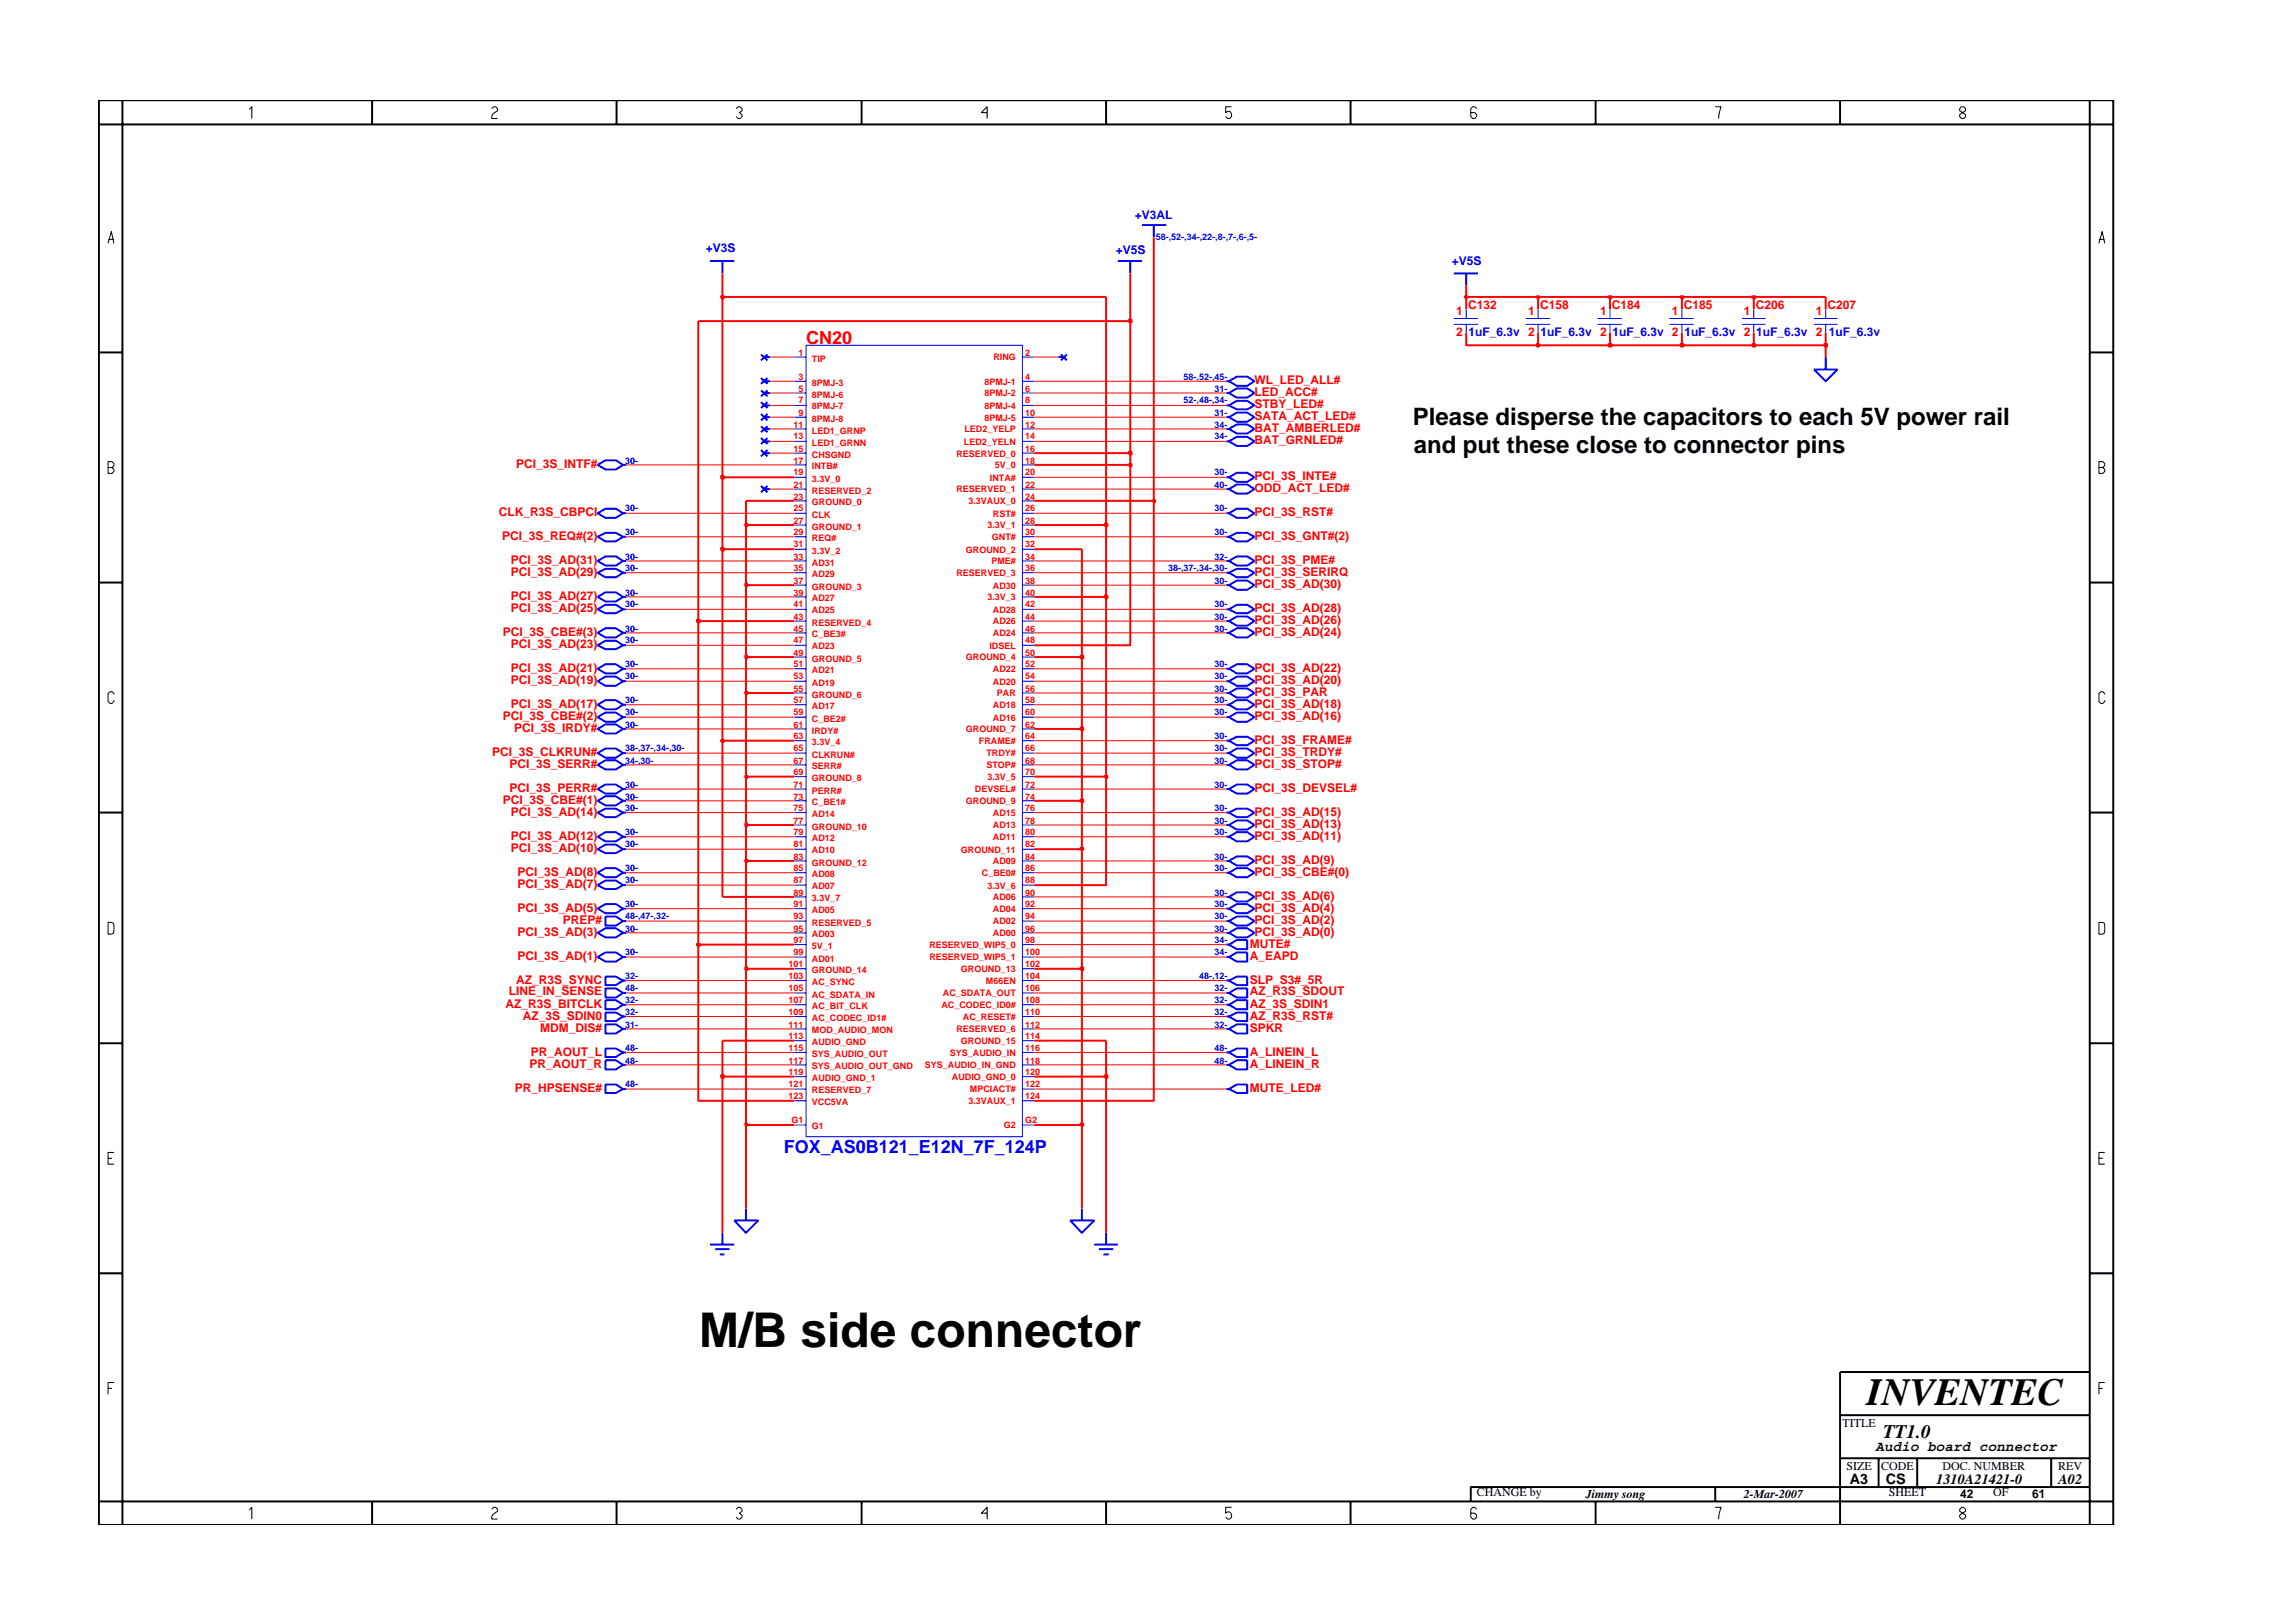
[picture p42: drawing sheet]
<svg xmlns="http://www.w3.org/2000/svg" width="297mm" height="210mm" viewBox="0 0 297 210" stroke-linecap="round" stroke-linejoin="round" font-family="sans-serif">
<defs><g id="words">
<text font-size="6.2" x="90.6" y="174.4">M/B side connector</text>
<text font-size="5" x="241.8" y="182">INVENTEC</text>
<g font-size="3.1">
<text x="183" y="55">Please disperse the capacitors to each 5V power rail</text>
<text x="183.1" y="58.7">and put these close to connector pins</text>
</g>
<text font-size="2.5" x="244" y="186.3">TT1.0</text>
<text font-size="2.3" fill="#f00" x="104.4" y="44.6">CN20</text>
<text font-size="2.3" fill="#00f" x="101.5" y="149.4">FOX_AS0B121_E12N_7F_124P</text>
<g font-size="1.9">
<text x="243" y="187.9">Audio board connector</text>
<text x="239.6" y="192.2">A3</text>
<text x="244.3" y="192.3">CS</text>
<text x="250.8" y="192.2">1310A21421-0</text>
<text x="266.6" y="192.2">A02</text>
</g>
<g font-size="1.6" fill="#00f">
<text x="147" y="28.4">+V3AL</text>
<text x="91.4" y="32.7">+V3S</text>
<text x="144.6" y="32.9">+V5S</text>
<text x="188.1" y="34.4">+V5S</text>
<text x="190.3" y="43.5">1uF_6.3v 2</text>
<text x="199.6" y="43.5">1uF_6.3v 2</text>
<text x="208.9" y="43.5">1uF_6.3v 2</text>
<text x="218.2" y="43.5">1uF_6.3v 2</text>
<text x="227.5" y="43.5">1uF_6.3v 2</text>
<text x="236.9" y="43.5">1uF_6.3v</text>
</g>
<g font-size="1.6" fill="#f00">
<text x="188.6" y="40.8">1</text>
<text x="190.2" y="40.1">C132</text>
<text x="198" y="40.8">1</text>
<text x="199.5" y="40.1">C158</text>
<text x="207.3" y="40.8">1</text>
<text x="208.8" y="40.1">C184</text>
<text x="216.6" y="40.8">1</text>
<text x="218.1" y="40.1">C185</text>
<text x="225.9" y="40.8">1</text>
<text x="227.4" y="40.1">C206</text>
<text x="235.2" y="40.8">1</text>
<text x="236.8" y="40.1">C207</text>
<text x="188.6" y="43.5">2</text>
<text x="162.5" y="49.8">WL_LED_ALL#</text>
<text x="162.5" y="51.3">LED_ACC#</text>
<text x="162.5" y="52.8">STBY_LED#</text>
<text x="162.5" y="57.5">BAT_GRNLED#</text>
<text x="162.5" y="56">BAT_AMBERLED#</text>
<text x="162.5" y="54.5">SATA_ACT_LED#</text>
<text x="66.9" y="60.6">PCI_3S_INTF#</text>
<text x="162.5" y="62.2">PCI_3S_INTE#</text>
<text x="162.5" y="63.8">ODD_ACT_LED#</text>
<text x="64.6" y="66.8">CLK_R3S_CBPCI</text>
<text x="65.1" y="70">PCI_3S_REQ#(2)</text>
<text x="162.5" y="66.8">PCI_3S_RST#</text>
<text x="162.5" y="70">PCI_3S_GNT#(2)</text>
<text x="66.2" y="73.1">PCI_3S_AD(31)</text>
<text x="66.2" y="74.6">PCI_3S_AD(29)</text>
<text x="66.2" y="77.7">PCI_3S_AD(27)</text>
<text x="162.5" y="73.1">PCI_3S_PME#</text>
<text x="162.5" y="74.6">PCI_3S_SERIRQ</text>
<text x="162.5" y="76.2">PCI_3S_AD(30)</text>
<text x="65.2" y="82.4">PCI_3S_CBE#(3)</text>
<text x="66.2" y="79.3">PCI_3S_AD(25)</text>
<text x="66.2" y="83.9">PCI_3S_AD(23)</text>
<text x="162.5" y="82.4">PCI_3S_AD(24)</text>
<text x="162.5" y="80.9">PCI_3S_AD(26)</text>
<text x="162.5" y="79.3">PCI_3S_AD(28)</text>
<text x="66.2" y="87.1">PCI_3S_AD(21)</text>
<text x="66.2" y="88.6">PCI_3S_AD(19)</text>
<text x="162.5" y="88.6">PCI_3S_AD(20)</text>
<text x="162.5" y="87.1">PCI_3S_AD(22)</text>
<text x="65.2" y="93.2">PCI_3S_CBE#(2)</text>
<text x="66.2" y="91.7">PCI_3S_AD(17)</text>
<text x="66.6" y="94.8">PCI_3S_IRDY#</text>
<text x="162.5" y="90.2">PCI_3S_PAR</text>
<text x="162.5" y="93.2">PCI_3S_AD(16)</text>
<text x="162.5" y="91.7">PCI_3S_AD(18)</text>
<text x="63.8" y="97.9">PCI_3S_CLKRUN#</text>
<text x="66" y="99.5">PCI_3S_SERR#</text>
<text x="162.5" y="99.5">PCI_3S_STOP#</text>
<text x="162.5" y="97.9">PCI_3S_TRDY#</text>
<text x="162.5" y="96.4">PCI_3S_FRAME#</text>
<text x="65.2" y="104.2">PCI_3S_CBE#(1)</text>
<text x="66" y="102.6">PCI_3S_PERR#</text>
<text x="66.2" y="105.7">PCI_3S_AD(14)</text>
<text x="162.5" y="102.6">PCI_3S_DEVSEL#</text>
<text x="162.5" y="107.3">PCI_3S_AD(13)</text>
<text x="162.5" y="105.7">PCI_3S_AD(15)</text>
<text x="66.2" y="108.8">PCI_3S_AD(12)</text>
<text x="66.2" y="110.3">PCI_3S_AD(10)</text>
<text x="67.1" y="113.5">PCI_3S_AD(8)</text>
<text x="162.5" y="113.5">PCI_3S_CBE#(0)</text>
<text x="162.5" y="111.9">PCI_3S_AD(9)</text>
<text x="162.5" y="108.8">PCI_3S_AD(11)</text>
<text x="67.1" y="115">PCI_3S_AD(7)</text>
<text x="67.1" y="118.1">PCI_3S_AD(5)</text>
<text x="72.9" y="119.7">PREP#</text>
<text x="162.5" y="119.7">PCI_3S_AD(2)</text>
<text x="162.5" y="118.1">PCI_3S_AD(4)</text>
<text x="162.5" y="116.6">PCI_3S_AD(6)</text>
<text x="67.1" y="121.3">PCI_3S_AD(3)</text>
<text x="67.1" y="124.3">PCI_3S_AD(1)</text>
<text x="161.9" y="122.8">MUTE#</text>
<text x="161.9" y="124.3">A_EAPD</text>
<text x="162.5" y="121.3">PCI_3S_AD(0)</text>
<text x="65.5" y="130.6">AZ_R3S_BITCLK</text>
<text x="65.9" y="129">LINE_IN_SENSE</text>
<text x="66.9" y="127.4">AZ_R3S_SYNC</text>
<text x="161.9" y="127.4">SLP_S3#_5R</text>
<text x="161.9" y="130.6">AZ_3S_SDIN1</text>
<text x="161.9" y="129">AZ_R3S_SDOUT</text>
<text x="67.7" y="132.1">AZ_3S_SDIN0</text>
<text x="68.8" y="136.8">PR_AOUT_L</text>
<text x="70" y="133.7">MDM_DIS#</text>
<text x="161.9" y="136.8">A_LINEIN_L</text>
<text x="161.9" y="133.7">SPKR</text>
<text x="161.9" y="132.1">AZ_R3S_RST#</text>
<text x="66.7" y="141.4">PR_HPSENSE#</text>
<text x="68.6" y="138.4">PR_AOUT_R</text>
<text x="161.9" y="138.4">A_LINEIN_R</text>
<text x="161.9" y="141.4">MUTE_LED#</text>
</g>
<g font-size="1.6">
<text x="238.7" y="184.8">TITLE</text>
<text x="239.2" y="190.4">SIZE</text>
<text x="243.7" y="190.4">CODE</text>
<text x="251.6" y="190.4">DOC. NUMBER</text>
<text x="266.6" y="190.4">REV</text>
<text x="191.3" y="193.9">CHANGE by</text>
<text x="205.4" y="194.1">Jimmy song</text>
<text x="225.9" y="194.1">2-Mar-2007</text>
<text x="244.7" y="193.9">SHEET</text>
<text x="253.9" y="194.1">42</text>
<text x="258.2" y="193.9">OF</text>
<text x="263.3" y="194.1">61</text>
</g>
<g font-size="1.2" fill="#00f">
<text x="149.7" y="31">58-,52-,34-,22-,8-,7-,6-,5-</text>
<text x="153.3" y="49.2">58-,52-,45-</text>
<text x="153.3" y="52.3">52-,48-,34-</text>
<text x="157.3" y="53.9">31-</text>
<text x="157.3" y="50.7">31-</text>
<text x="157.3" y="56.9">34-</text>
<text x="157.3" y="55.4">34-</text>
<text x="81" y="60.1">30-</text>
<text x="157.3" y="63.2">40-</text>
<text x="157.3" y="61.6">30-</text>
<text x="81" y="69.4">30-</text>
<text x="81" y="66.2">30-</text>
<text x="157.3" y="69.4">30-</text>
<text x="157.3" y="66.2">30-</text>
<text x="81" y="77.2">30-</text>
<text x="81" y="74">30-</text>
<text x="81" y="72.5">30-</text>
<text x="151.3" y="74">38-,37-,34-,30-</text>
<text x="157.3" y="72.5">32-</text>
<text x="157.3" y="75.6">30-</text>
<text x="81" y="81.8">30-</text>
<text x="81" y="78.7">30-</text>
<text x="81" y="83.3">30-</text>
<text x="157.3" y="78.7">30-</text>
<text x="157.3" y="81.8">30-</text>
<text x="157.3" y="80.3">30-</text>
<text x="81" y="88">30-</text>
<text x="81" y="86.5">30-</text>
<text x="157.3" y="88">30-</text>
<text x="157.3" y="89.6">30-</text>
<text x="157.3" y="86.5">30-</text>
<text x="81" y="91.1">30-</text>
<text x="81" y="92.7">30-</text>
<text x="81" y="94.3">30-</text>
<text x="157.3" y="95.8">30-</text>
<text x="157.3" y="92.7">30-</text>
<text x="157.3" y="91.1">30-</text>
<text x="81" y="97.3">38-,37-,34-,30-</text>
<text x="81" y="98.9">34-,30-</text>
<text x="157.3" y="97.3">30-</text>
<text x="157.3" y="98.9">30-</text>
<text x="81" y="103.6">30-</text>
<text x="81" y="105.1">30-</text>
<text x="81" y="102.1">30-</text>
<text x="157.3" y="106.7">30-</text>
<text x="157.3" y="102.1">30-</text>
<text x="157.3" y="105.1">30-</text>
<text x="81" y="108.2">30-</text>
<text x="81" y="112.9">30-</text>
<text x="81" y="109.8">30-</text>
<text x="157.3" y="112.9">30-</text>
<text x="157.3" y="111.4">30-</text>
<text x="157.3" y="108.2">30-</text>
<text x="81" y="117.5">30-</text>
<text x="81" y="114.4">30-</text>
<text x="81" y="119.1">48-,47-,32-</text>
<text x="157.3" y="119.1">30-</text>
<text x="157.3" y="116">30-</text>
<text x="157.3" y="117.5">30-</text>
<text x="81" y="123.7">30-</text>
<text x="81" y="120.7">30-</text>
<text x="157.3" y="123.7">34-</text>
<text x="157.3" y="120.7">30-</text>
<text x="157.3" y="122.2">34-</text>
<text x="81" y="130">32-</text>
<text x="81" y="126.9">32-</text>
<text x="81" y="131.5">32-</text>
<text x="81" y="128.4">48-</text>
<text x="155.3" y="126.9">48-,12-</text>
<text x="157.3" y="131.5">32-</text>
<text x="157.3" y="128.4">32-</text>
<text x="157.3" y="130">32-</text>
<text x="81" y="133.1">31-</text>
<text x="81" y="136.2">48-</text>
<text x="81" y="137.8">48-</text>
<text x="157.3" y="133.1">32-</text>
<text x="157.3" y="137.8">48-</text>
<text x="157.3" y="136.2">48-</text>
<text x="81" y="140.8">48-</text>
</g>
<g font-size="1.2" fill="#f00">
<text x="103.4" y="46.1">1</text>
<text x="105.2" y="46.8">TIP</text>
<text x="128.7" y="46.7">RING</text>
<text x="132.8" y="46.1">2</text>
<text x="103.4" y="49.2">3</text>
<text x="103.4" y="50.7">5</text>
<text x="103.4" y="52.3">7</text>
<text x="103.4" y="53.9">9</text>
<text x="105.2" y="50">8PMJ-3</text>
<text x="105.2" y="51.5">8PMJ-6</text>
<text x="105.2" y="53">8PMJ-7</text>
<text x="127.5" y="51.4">8PMJ-2</text>
<text x="127.5" y="53">8PMJ-4</text>
<text x="127.5" y="49.8">8PMJ-1</text>
<text x="132.8" y="52.3">8</text>
<text x="132.8" y="53.9">10</text>
<text x="132.8" y="49.2">4</text>
<text x="132.8" y="50.7">6</text>
<text x="102.8" y="56.9">13</text>
<text x="102.8" y="55.4">11</text>
<text x="102.8" y="58.5">15</text>
<text x="105.2" y="57.8">LED1_GRNN</text>
<text x="105.2" y="56.2">LED1_GRNP</text>
<text x="105.2" y="59.3">CHSGND</text>
<text x="105.2" y="54.6">8PMJ-8</text>
<text x="123.9" y="59.1">RESERVED_0</text>
<text x="124.9" y="57.6">LED2_YELN</text>
<text x="124.9" y="56">LED2_YELP</text>
<text x="127.5" y="54.5">8PMJ-5</text>
<text x="132.8" y="58.5">16</text>
<text x="132.8" y="56.9">14</text>
<text x="132.8" y="55.4">12</text>
<text x="102.8" y="63.2">21</text>
<text x="102.8" y="60.1">17</text>
<text x="102.8" y="61.6">19</text>
<text x="102.8" y="64.7">23</text>
<text x="105.2" y="64">RESERVED_2</text>
<text x="105.2" y="60.8">INTB#</text>
<text x="105.2" y="62.4">3.3V_0</text>
<text x="105.2" y="65.5">GROUND_0</text>
<text x="123.9" y="63.8">RESERVED_1</text>
<text x="125.4" y="65.3">3.3VAUX_0</text>
<text x="128.2" y="62.3">INTA#</text>
<text x="128.9" y="60.7">5V_0</text>
<text x="132.8" y="63.2">22</text>
<text x="132.8" y="60.1">18</text>
<text x="132.8" y="61.6">20</text>
<text x="132.8" y="64.7">24</text>
<text x="102.8" y="69.4">29</text>
<text x="102.8" y="70.9">31</text>
<text x="102.8" y="67.8">27</text>
<text x="102.8" y="66.2">25</text>
<text x="105.2" y="70.1">REQ#</text>
<text x="105.2" y="71.7">3.3V_2</text>
<text x="105.2" y="68.6">GROUND_1</text>
<text x="105.2" y="67.1">CLK</text>
<text x="125.1" y="71.6">GROUND_2</text>
<text x="127.9" y="68.5">3.3V_1</text>
<text x="128.5" y="70">GNT#</text>
<text x="128.6" y="66.9">RST#</text>
<text x="132.8" y="67.8">28</text>
<text x="132.8" y="69.4">30</text>
<text x="132.8" y="70.9">32</text>
<text x="132.8" y="66.2">26</text>
<text x="102.8" y="72.5">33</text>
<text x="102.8" y="74">35</text>
<text x="102.8" y="77.2">39</text>
<text x="102.8" y="75.6">37</text>
<text x="105.2" y="73.3">AD31</text>
<text x="105.2" y="74.8">AD29</text>
<text x="105.2" y="77.9">AD27</text>
<text x="105.2" y="76.4">GROUND_3</text>
<text x="123.9" y="74.6">RESERVED_3</text>
<text x="127.9" y="77.8">3.3V_3</text>
<text x="128.4" y="73.1">PME#</text>
<text x="128.6" y="76.2">AD30</text>
<text x="132.8" y="75.6">38</text>
<text x="132.8" y="74">36</text>
<text x="132.8" y="72.5">34</text>
<text x="132.8" y="77.2">40</text>
<text x="102.8" y="78.7">41</text>
<text x="102.8" y="83.3">47</text>
<text x="102.8" y="81.8">45</text>
<text x="102.8" y="80.3">43</text>
<text x="105.2" y="79.4">AD25</text>
<text x="105.2" y="81.1">RESERVED_4</text>
<text x="105.2" y="82.6">C_BE3#</text>
<text x="128.6" y="79.4">AD28</text>
<text x="128.6" y="80.9">AD26</text>
<text x="128.6" y="82.4">AD24</text>
<text x="132.8" y="78.7">42</text>
<text x="132.8" y="80.3">44</text>
<text x="132.8" y="81.8">46</text>
<text x="132.8" y="83.3">48</text>
<text x="102.8" y="88">53</text>
<text x="102.8" y="86.5">51</text>
<text x="102.8" y="84.9">49</text>
<text x="102.8" y="89.6">55</text>
<text x="105.2" y="88.8">AD19</text>
<text x="105.2" y="87.2">AD21</text>
<text x="105.2" y="84.1">AD23</text>
<text x="105.2" y="85.7">GROUND_5</text>
<text x="125.1" y="85.6">GROUND_4</text>
<text x="128.2" y="84">IDSEL</text>
<text x="128.6" y="88.7">AD20</text>
<text x="128.6" y="87.1">AD22</text>
<text x="132.8" y="88">54</text>
<text x="132.8" y="86.5">52</text>
<text x="132.8" y="89.6">56</text>
<text x="132.8" y="84.9">50</text>
<text x="102.8" y="91.1">57</text>
<text x="102.8" y="94.3">61</text>
<text x="102.8" y="95.8">63</text>
<text x="102.8" y="92.7">59</text>
<text x="105.2" y="91.9">AD17</text>
<text x="105.2" y="95">IRDY#</text>
<text x="105.2" y="90.4">GROUND_6</text>
<text x="105.2" y="93.5">C_BE2#</text>
<text x="125.1" y="94.9">GROUND_7</text>
<text x="128.6" y="93.3">AD16</text>
<text x="128.6" y="91.7">AD18</text>
<text x="129.1" y="90.2">PAR</text>
<text x="132.8" y="91.1">58</text>
<text x="132.8" y="92.7">60</text>
<text x="132.8" y="94.3">62</text>
<text x="132.8" y="95.8">64</text>
<text x="102.8" y="98.9">67</text>
<text x="102.8" y="100.4">69</text>
<text x="102.8" y="97.3">65</text>
<text x="105.2" y="96.5">3.3V_4</text>
<text x="105.2" y="101.2">GROUND_8</text>
<text x="105.2" y="99.7">SERR#</text>
<text x="105.2" y="98.2">CLKRUN#</text>
<text x="126.8" y="96.4">FRAME#</text>
<text x="127.8" y="99.5">STOP#</text>
<text x="127.8" y="98">TRDY#</text>
<text x="127.9" y="101.1">3.3V_5</text>
<text x="132.8" y="100.4">70</text>
<text x="132.8" y="97.3">66</text>
<text x="132.8" y="98.9">68</text>
<text x="102.8" y="105.1">75</text>
<text x="102.8" y="102.1">71</text>
<text x="102.8" y="106.7">77</text>
<text x="102.8" y="103.6">73</text>
<text x="105.2" y="105.9">AD14</text>
<text x="105.2" y="102.8">PERR#</text>
<text x="105.2" y="107.5">GROUND_10</text>
<text x="105.2" y="104.3">C_BE1#</text>
<text x="125.1" y="104.2">GROUND_9</text>
<text x="126.3" y="102.7">DEVSEL#</text>
<text x="128.6" y="107.3">AD13</text>
<text x="128.6" y="105.7">AD15</text>
<text x="132.8" y="105.1">76</text>
<text x="132.8" y="106.7">78</text>
<text x="132.8" y="103.6">74</text>
<text x="132.8" y="102.1">72</text>
<text x="102.8" y="109.8">81</text>
<text x="102.8" y="112.9">85</text>
<text x="102.8" y="108.2">79</text>
<text x="102.8" y="111.4">83</text>
<text x="105.2" y="110.5">AD10</text>
<text x="105.2" y="113.7">AD08</text>
<text x="105.2" y="109">AD12</text>
<text x="105.2" y="112.1">GROUND_12</text>
<text x="124.5" y="110.4">GROUND_11</text>
<text x="127.2" y="113.5">C_BE0#</text>
<text x="128.6" y="112">AD09</text>
<text x="128.6" y="108.8">AD11</text>
<text x="132.8" y="111.4">84</text>
<text x="132.8" y="108.2">80</text>
<text x="132.8" y="109.8">82</text>
<text x="132.8" y="112.9">86</text>
<text x="102.8" y="114.4">87</text>
<text x="102.8" y="117.5">91</text>
<text x="102.8" y="116">89</text>
<text x="102.8" y="119.1">93</text>
<text x="105.2" y="115.2">AD07</text>
<text x="105.2" y="118.3">AD05</text>
<text x="105.2" y="116.8">3.3V_7</text>
<text x="105.2" y="119.9">RESERVED_5</text>
<text x="127.9" y="115.1">3.3V_6</text>
<text x="128.6" y="116.6">AD06</text>
<text x="128.6" y="118.2">AD04</text>
<text x="128.6" y="119.8">AD02</text>
<text x="132.8" y="116">90</text>
<text x="132.8" y="117.5">92</text>
<text x="132.8" y="114.4">88</text>
<text x="132.8" y="119.1">94</text>
<text x="102.1" y="125.3">101</text>
<text x="102.8" y="120.7">95</text>
<text x="102.8" y="122.2">97</text>
<text x="102.8" y="123.7">99</text>
<text x="105.2" y="121.4">AD03</text>
<text x="105.2" y="123">5V_1</text>
<text x="105.2" y="124.6">AD01</text>
<text x="120.4" y="122.8">RESERVED_WIP5_0</text>
<text x="120.4" y="124.4">RESERVED_WIP5_1</text>
<text x="124.5" y="125.9">GROUND_13</text>
<text x="128.6" y="121.3">AD00</text>
<text x="132.8" y="125.3">102</text>
<text x="132.8" y="122.2">98</text>
<text x="132.8" y="123.7">100</text>
<text x="132.8" y="120.7">96</text>
<text x="102.1" y="130">107</text>
<text x="102.1" y="128.4">105</text>
<text x="102.1" y="126.9">103</text>
<text x="102.1" y="131.5">109</text>
<text x="105.2" y="126.1">GROUND_14</text>
<text x="105.2" y="130.8">AC_BIT_CLK</text>
<text x="105.2" y="129.2">AC_SDATA_IN</text>
<text x="105.2" y="127.6">AC_SYNC</text>
<text x="122" y="130.6">AC_CODEC_ID0#</text>
<text x="122.1" y="129.1">AC_SDATA_OUT</text>
<text x="127.7" y="127.5">M66EN</text>
<text x="132.8" y="126.9">104</text>
<text x="132.8" y="128.4">106</text>
<text x="132.8" y="130">108</text>
<text x="132.8" y="131.5">110</text>
<text x="102.1" y="134.6">113</text>
<text x="102.1" y="133.1">111</text>
<text x="102.1" y="136.2">115</text>
<text x="102.1" y="137.8">117</text>
<text x="105.2" y="135.4">AUDIO_GND</text>
<text x="105.2" y="133.9">MOD_AUDIO_MON</text>
<text x="105.2" y="136.9">SYS_AUDIO_OUT</text>
<text x="105.2" y="132.3">AC_CODEC_ID1#</text>
<text x="123.1" y="136.8">SYS_AUDIO_IN</text>
<text x="123.9" y="133.7">RESERVED_6</text>
<text x="124.5" y="135.3">GROUND_15</text>
<text x="124.7" y="132.1">AC_RESET#</text>
<text x="132.8" y="134.6">114</text>
<text x="132.8" y="133.1">112</text>
<text x="132.8" y="136.2">116</text>
<text x="132.8" y="137.8">118</text>
<text x="102.1" y="139.3">119</text>
<text x="102.1" y="142.4">123</text>
<text x="102.1" y="140.8">121</text>
<text x="105.2" y="138.5">SYS_AUDIO_OUT_GND</text>
<text x="105.2" y="143.2">VCC5VA</text>
<text x="105.2" y="141.6">RESERVED_7</text>
<text x="105.2" y="140.1">AUDIO_GND_1</text>
<text x="119.8" y="138.4">SYS_AUDIO_IN_GND</text>
<text x="123.3" y="139.9">AUDIO_GND_0</text>
<text x="125.4" y="143">3.3VAUX_1</text>
<text x="125.6" y="141.5">MPCIACT#</text>
<text x="132.8" y="139.3">120</text>
<text x="132.8" y="140.8">122</text>
<text x="132.8" y="142.4">124</text>
<text x="102.5" y="145.5">G1</text>
<text x="105.2" y="146.2">G1</text>
<text x="130" y="146.2">G2</text>
<text x="132.8" y="145.5">G2</text>
</g>
</g></defs>
<g fill="none" stroke="#00f" stroke-width=".13">
<path d="M102.9 46.3h1.5M102.9 49.4h1.5M102.9 50.9h1.5M102.9 52.5h1.5M102.9 54h1.5M102.9 55.6h1.5M102.9 57.2h1.5M102.9 58.7h1.5M104.4 44.7h28v102.6h-28zM132.4 46.3h1.6M132.4 49.4h1.6M132.4 50.9h1.6"/>
<path d="M132.4 52.5h1.6M132.4 54h1.6M132.4 55.6h1.6M132.4 57.2h1.6M132.4 58.7h1.6M188.3 41.3h3.2M188.3 42h3.2M189.9 40.1v1.2M189.9 42v1.1M197.6 41.3h3.2M197.6 42h3.2M199.2 40.1v1.2"/>
<path d="M199.2 42v1.1M207 41.3h3.1M207 42h3.1M208.6 40.1v1.2M208.6 42v1.1M216.3 41.3h3.1M216.3 42h3.1M217.9 40.1v1.2M217.9 42v1.1M225.7 41.3h3M225.7 42h3M227.2 40.1v1.2"/>
<path d="M227.2 42v1.1M235 41.3h3M235 42h3M236.5 40.1v1.2M236.5 42v1.1M102.9 60.2h1.5M102.9 61.8h1.5M102.9 63.4h1.5M102.9 64.9h1.5M102.9 66.5h1.5M102.9 68h1.5M102.9 69.5h1.5"/>
<path d="M102.9 71.1h1.5M102.9 72.7h1.5M102.9 74.2h1.5M102.9 75.8h1.5M102.9 77.3h1.5M102.9 78.9h1.5M132.4 60.2h1.6M132.4 61.8h1.6M132.4 63.4h1.6M132.4 64.9h1.6M132.4 66.5h1.6M132.4 68h1.6"/>
<path d="M132.4 69.5h1.6M132.4 71.1h1.6M132.4 72.7h1.6M132.4 74.2h1.6M132.4 75.8h1.6M132.4 77.3h1.6M132.4 78.9h1.6M102.9 80.5h1.5M102.9 82h1.5M102.9 83.6h1.5M102.9 85.1h1.5M102.9 86.6h1.5"/>
<path d="M102.9 88.3h1.5M102.9 89.8h1.5M102.9 91.3h1.5M102.9 92.9h1.5M102.9 94.4h1.5M102.9 96h1.5M102.9 97.6h1.5M102.9 99.1h1.5M132.4 80.5h1.6M132.4 82h1.6M132.4 83.6h1.6M132.4 85.1h1.6"/>
<path d="M132.4 86.6h1.6M132.4 88.3h1.6M132.4 89.8h1.6M132.4 91.3h1.6M132.4 92.9h1.6M132.4 94.4h1.6M132.4 96h1.6M132.4 97.6h1.6M132.4 99.1h1.6M102.9 100.6h1.5M102.9 102.2h1.5M102.9 103.7h1.5"/>
<path d="M102.9 105.3h1.5M102.9 106.9h1.5M102.9 108.4h1.5M102.9 110h1.5M102.9 111.5h1.5M102.9 113.1h1.5M102.9 114.7h1.5M102.9 116.2h1.5M102.9 117.7h1.5M102.9 119.3h1.5M132.4 100.6h1.6M132.4 102.2h1.6"/>
<path d="M132.4 103.7h1.6M132.4 105.3h1.6M132.4 106.9h1.6M132.4 108.4h1.6M132.4 110h1.6M132.4 111.5h1.6M132.4 113.1h1.6M132.4 114.7h1.6M132.4 116.2h1.6M132.4 117.7h1.6M132.4 119.3h1.6M102.9 120.8h1.5"/>
<path d="M102.9 122.4h1.5M102.9 124h1.5M102.9 125.5h1.5M102.9 127h1.5M102.9 128.6h1.5M102.9 130.2h1.5M102.9 131.7h1.5M102.9 133.3h1.5M102.9 134.8h1.5M102.9 136.3h1.5M102.9 138h1.5M102.9 139.5h1.5"/>
<path d="M132.4 120.8h1.6M132.4 122.4h1.6M132.4 124h1.6M132.4 125.5h1.6M132.4 127h1.6M132.4 128.6h1.6M132.4 130.2h1.6M132.4 131.7h1.6M132.4 133.3h1.6M132.4 134.8h1.6M132.4 136.3h1.6M132.4 138h1.6"/>
<path d="M132.4 139.5h1.6M102.9 141.1h1.5M102.9 142.6h1.5M102.9 145.7h1.5M132.4 141.1h1.6M132.4 142.6h1.6M132.4 145.7h1.6"/>
</g>
<g fill="none" stroke="#00f" stroke-width=".25">
<path d="M92 33.8h3.1M93.6 33.8v1.6M144.8 33.8h3.1M146.4 33.8v1.6M147.9 29.2h3.2M149.5 29.2v1.6M188.3 35.4h3.2M189.9 35.4v1.5M98.6 52.1l.8 .8M98.6 55.2l.8 .8M98.6 58.3l.8 .8M98.6 53.6l.8 .9"/>
<path d="M98.6 56.8l.8 .7M98.6 45.9l.8 .8M98.6 50.6l.8 .7M98.6 49l.8 .7M99 50.9h.8M99 46.3h.8M99 49.4h.8M99 52.5h.8M99 55.6h.8M99 58.7h.8M99 54h.8M99 57.2h.8"/>
<path d="M99.4 52.1l-.8 .8M99.4 55.2l-.8 .8M99.4 58.3l-.8 .8M99.4 53.6l-.8 .9M99.4 56.8l-.8 .7M99.4 45.9l-.8 .8M99.4 50.6l-.8 .7M99.4 49l-.8 .7M137.1 46.3h.8M137.4 45.9l.8 .8M138.2 45.9l-.8 .8M158.9 50.9h.3"/>
<path d="M158.9 49.4h.3M158.9 52.5h.3M158.9 55.6h.3M158.9 54h.3M158.9 57.2h.3M159.2 50.9l1-.6h1.4l.9 .6-.9 .6h-1.4zM159.2 49.4l1-.6h1.4l.9 .6-.9 .6h-1.4zM159.2 54l1-.5h1.4l.9 .5-.9 .6h-1.4zM159.2 55.6l1-.6h1.4l.9 .6-.9 .6h-1.4zM159.2 52.5l1-.6h1.4l.9 .6-.9 .5h-1.4zM159.2 57.2l1-.6h1.4l.9 .6-.9 .6h-1.4zM235 47.9h3l-1.5 1.5z"/>
<path d="M236.5 46.3v1.6M77.4 69.5l1-.5h1.4l.9 .5-.9 .6h-1.4zM77.4 74.2l1-.5h1.4l.9 .5-.9 .6h-1.4zM77.4 77.3l1-.6h1.4l.9 .6-.9 .6h-1.4zM77.4 66.5l1-.6h1.4l.9 .6-.9 .6h-1.4zM77.4 60.2l1-.6h1.4l.9 .6-.9 .6h-1.4zM77.4 78.9l1-.6h1.4l.9 .6-.9 .5h-1.4zM77.4 72.7l1-.6h1.4l.9 .6-.9 .6h-1.4zM80.7 72.7h.4M80.7 69.5h.4M80.7 74.2h.4M80.7 77.3h.4"/>
<path d="M80.7 66.5h.4M80.7 78.9h.4M80.7 60.2h.4M98.6 62.9l.8 .9M99 63.4h.8M99.4 62.9l-.8 .9M158.9 63.4h.3M158.9 72.7h.3M158.9 69.5h.3M158.9 61.8h.3M158.9 74.2h.3M158.9 66.5h.3"/>
<path d="M158.9 78.9h.3M158.9 75.8h.3M159.2 72.7l1-.6h1.4l.9 .6-.9 .6h-1.4zM159.2 61.8l1-.6h1.4l.9 .6-.9 .6h-1.4zM159.2 78.9l1-.6h1.4l.9 .6-.9 .5h-1.4zM159.2 75.8l1-.6h1.4l.9 .6-.9 .6h-1.4zM159.2 63.4l1-.6h1.4l.9 .6-.9 .6h-1.4zM159.2 74.2l1-.5h1.4l.9 .5-.9 .6h-1.4zM159.2 66.5l1-.6h1.4l.9 .6-.9 .6h-1.4zM159.2 69.5l1-.5h1.4l.9 .5-.9 .6h-1.4zM77.4 92.9l1-.6h1.4l.9 .6-.9 .6h-1.4zM77.4 97.6l1-.6h1.4l.9 .6-.9 .6h-1.4z"/>
<path d="M77.4 82l1-.6h1.4l.9 .6-.9 .6h-1.4zM77.4 94.4l1-.6h1.4l.9 .6-.9 .6h-1.4zM77.4 91.3l1-.6h1.4l.9 .6-.9 .6h-1.4zM77.4 83.6l1-.6h1.4l.9 .6-.9 .5h-1.4zM77.4 99.1l1-.6h1.4l.9 .6-.9 .6h-1.4zM77.4 88.3l1-.6h1.4l.9 .6-.9 .5h-1.4zM77.4 86.6l1-.6h1.4l.9 .6-.9 .6h-1.4zM80.7 92.9h.4M80.7 97.6h.4M80.7 82h.4M80.7 94.4h.4M80.7 91.3h.4"/>
<path d="M80.7 88.3h.4M80.7 83.6h.4M80.7 86.6h.4M80.7 99.1h.4M158.9 92.9h.3M158.9 97.6h.3M158.9 82h.3M158.9 80.5h.3M158.9 91.3h.3M158.9 96h.3M158.9 88.3h.3M158.9 86.6h.3"/>
<path d="M158.9 99.1h.3M158.9 89.8h.3M159.2 80.5l1-.6h1.4l.9 .6-.9 .6h-1.4zM159.2 97.6l1-.6h1.4l.9 .6-.9 .6h-1.4zM159.2 82l1-.6h1.4l.9 .6-.9 .6h-1.4zM159.2 91.3l1-.6h1.4l.9 .6-.9 .6h-1.4zM159.2 96l1-.6h1.4l.9 .6-.9 .5h-1.4zM159.2 92.9l1-.6h1.4l.9 .6-.9 .6h-1.4zM159.2 88.3l1-.6h1.4l.9 .6-.9 .5h-1.4zM159.2 86.6l1-.6h1.4l.9 .6-.9 .6h-1.4zM159.2 89.8l1-.6h1.4l.9 .6-.9 .6h-1.4zM159.2 99.1l1-.6h1.4l.9 .6-.9 .6h-1.4z"/>
<path d="M77.4 105.3l1-.5h1.4l.9 .5-.9 .6h-1.4zM77.4 102.2l1-.6h1.4l.9 .6-.9 .6h-1.4zM77.4 114.7l1-.6h1.4l.9 .6-.9 .5h-1.4zM77.4 108.4l1-.6h1.4l.9 .6-.9 .6h-1.4zM77.4 103.7l1-.5h1.4l.9 .5-.9 .6h-1.4zM77.4 113.1l1-.6h1.4l.9 .6-.9 .6h-1.4zM77.4 110l1-.6h1.4l.9 .6-.9 .5h-1.4zM77.4 117.7l1-.6h1.4l.9 .6-.9 .6h-1.4zM78.4 118.7h1.4l.9 .6-.9 .6h-1.4zM80.7 105.3h.4M80.7 113.1h.4M80.7 102.2h.4"/>
<path d="M80.7 114.7h.4M80.7 108.4h.4M80.7 103.7h.4M80.7 119.3h.4M80.7 117.7h.4M80.7 110h.4M158.9 105.3h.3M158.9 106.9h.3M158.9 113.1h.3M158.9 102.2h.3M158.9 108.4h.3M158.9 111.5h.3"/>
<path d="M158.9 116.2h.3M158.9 119.3h.3M158.9 117.7h.3M159.2 106.9l1-.6h1.4l.9 .6-.9 .6h-1.4zM159.2 113.1l1-.6h1.4l.9 .6-.9 .6h-1.4zM159.2 108.4l1-.6h1.4l.9 .6-.9 .6h-1.4zM159.2 111.5l1-.6h1.4l.9 .6-.9 .6h-1.4zM159.2 116.2l1-.6h1.4l.9 .6-.9 .6h-1.4zM159.2 119.3l1-.6h1.4l.9 .6-.9 .6h-1.4zM159.2 105.3l1-.5h1.4l.9 .5-.9 .6h-1.4zM159.2 117.7l1-.6h1.4l.9 .6-.9 .6h-1.4zM159.2 102.2l1-.6h1.4l.9 .6-.9 .6h-1.4z"/>
<path d="M77.4 124l1-.6h1.4l.9 .6-.9 .6h-1.4zM77.4 120.8l1-.5h1.4l.9 .5-.9 .6h-1.4zM78.4 137.4h1.4l.9 .6-.9 .5h-1.4zM78.4 131.2h1.4l.9 .5-.9 .6h-1.4zM78.4 132.7h1.4l.9 .6-.9 .6h-1.4zM78.4 126.5h1.4l.9 .5-.9 .6h-1.4zM78.4 129.6h1.4l.9 .6-.9 .6h-1.4zM78.4 128h1.4l.9 .6-.9 .6h-1.4zM78.4 135.8h1.4l.9 .5-.9 .6h-1.4zM80.7 138h.4M80.7 133.3h.4M80.7 131.7h.4"/>
<path d="M80.7 124h.4M80.7 136.3h.4M80.7 127h.4M80.7 120.8h.4M80.7 128.6h.4M80.7 130.2h.4M158.9 122.4h.3M158.9 138h.3M158.9 133.3h.3M158.9 131.7h.3M158.9 124h.3M158.9 136.3h.3"/>
<path d="M158.9 127h.3M158.9 120.8h.3M158.9 128.6h.3M158.9 130.2h.3M159.2 122.4l1-.6h1.4v1.2h-1.4zM159.2 138l1-.6h1.4v1.1h-1.4zM159.2 133.3l1-.6h1.4v1.2h-1.4zM159.2 124l1-.6h1.4v1.2h-1.4zM159.2 136.3l1-.5h1.4v1.1h-1.4zM159.2 120.8l1-.5h1.4l.9 .5-.9 .6h-1.4zM159.2 128.6l1-.6h1.4v1.2h-1.4zM159.2 131.7l1-.5h1.4v1.1h-1.4z"/>
<path d="M159.2 130.2l1-.6h1.4v1.2h-1.4zM159.2 127l1-.5h1.4v1.1h-1.4zM78.4 140.5h1.4l.9 .6-.9 .5h-1.4zM80.7 141.1h.4M93.6 159.7v1.5M95.1 158.1h3.1l-1.6 1.6zM96.6 156.6v1.5M138.6 158.1h3.2l-1.6 1.6zM140.2 156.6v1.5M143.3 159.7v1.5M158.9 141.1h.3M159.2 141.1l1-.6h1.4v1.1h-1.4z"/>
<path d="M92 161.2h3.1M92.7 161.8h1.8M93.2 162.5h.6M141.8 161.2h3M142.4 161.8h1.8M142.9 162.5h.7"/>
</g>
<path d="M93.6 139.5v20.2M143.3 139.5v20.2M96.6 145.7v10.9M140.2 145.7v10.9" fill="none" stroke="#f00" stroke-width=".25"/>
<path d="M96.5 145.6h.3v.2h-.3z" fill="#8e2323"/>
<path d="M96.6 125.5v20.2h6.3M96.5 145.6h.3v.2h-.3zM134 145.7h6.2" fill="none" stroke="#f00" stroke-width=".25"/>
<path d="M140 145.6h.3v.2h-.3z" fill="#8e2323"/>
<path d="M149.5 64.9v77.7h-15.5M90.5 122.4v20.2h12.4M140.2 125.5v20.2M140 145.6h.3v.2h-.3z" fill="none" stroke="#f00" stroke-width=".25"/>
<path d="M81.1 141.1h21.8M134 141.1h24.9" fill="none" stroke="#f00" stroke-width=".13"/>
<path d="M93.4 139.3h.4v.3h-.4z" fill="#8e2323"/>
<path d="M93.4 139.3h.4v.3h-.4zM93.6 134.8v4.7h9.3M134 139.5h9.3" fill="none" stroke="#f00" stroke-width=".25"/>
<path d="M143.1 139.3h.4v.3h-.4z" fill="#8e2323"/>
<path d="M93.6 134.8h9.3M134 134.8h9.3v4.7M143.1 139.3h.4v.3h-.4z" fill="none" stroke="#f00" stroke-width=".25"/>
<g fill="none" stroke="#f00" stroke-width=".13">
<path d="M81.1 138h21.8M81.1 136.3h21.8M81.1 133.3h21.8M81.1 131.7h21.8M81.1 130.2h21.8M81.1 128.6h21.8M81.1 127h21.8M134 138h24.9M134 136.3h24.9M134 133.3h24.9M134 131.7h24.9M134 130.2h24.9"/>
<path d="M134 128.6h24.9M134 127h24.9"/>
</g>
<path d="M96.5 125.3h.3v.4h-.3z" fill="#8e2323"/>
<path d="M96.6 111.5v14h6.3M96.5 125.3h.3v.4h-.3zM134 125.5h6.2" fill="none" stroke="#f00" stroke-width=".25"/>
<path d="M140 125.3h.3v.4h-.3z" fill="#8e2323"/>
<path d="M140.2 110v15.5M140 125.3h.3v.4h-.3z" fill="none" stroke="#f00" stroke-width=".25"/>
<path d="M81.1 124h21.8M134 124h24.9" fill="none" stroke="#f00" stroke-width=".13"/>
<path d="M90.3 122.3h.3v.2h-.3z" fill="#8e2323"/>
<path d="M90.5 80.5v41.9h12.4M93.6 96v20.2h9.3M143.3 100.6v14.1h-9.3M90.3 122.3h.3v.2h-.3z" fill="none" stroke="#f00" stroke-width=".25"/>
<path d="M81.1 119.3h21.8M81.1 117.7h21.8M81.1 114.7h21.8M81.1 113.1h21.8M134 119.3h24.9M134 117.7h24.9M134 116.2h24.9M134 113.1h24.9M81.1 120.8h21.8M134 122.4h24.9M134 120.8h24.9" fill="none" stroke="#f00" stroke-width=".13"/>
<path d="M96.5 111.4h.3v.3h-.3z" fill="#8e2323"/>
<path d="M96.5 111.4h.3v.3h-.3zM96.6 106.9v4.6h6.3M134 110h6.2" fill="none" stroke="#f00" stroke-width=".25"/>
<path d="M81.1 110h21.8M134 111.5h24.9" fill="none" stroke="#f00" stroke-width=".13"/>
<path d="M140 109.8h.3v.3h-.3z" fill="#8e2323"/>
<path d="M140 109.8h.3v.3h-.3zM140.2 103.7v6.3" fill="none" stroke="#f00" stroke-width=".25"/>
<path d="M81.1 108.4h21.8M134 108.4h24.9" fill="none" stroke="#f00" stroke-width=".13"/>
<path d="M96.5 106.7h.3v.3h-.3z" fill="#8e2323"/>
<path d="M96.5 106.7h.3v.3h-.3zM96.6 100.6v6.3h6.3M134 103.7h6.2" fill="none" stroke="#f00" stroke-width=".25"/>
<path d="M81.1 105.3h21.8M81.1 103.7h21.8M134 106.9h24.9M134 105.3h24.9" fill="none" stroke="#f00" stroke-width=".13"/>
<path d="M140 103.6h.3v.3h-.3z" fill="#8e2323"/>
<path d="M140.2 94.4v9.3M140 103.6h.3v.3h-.3z" fill="none" stroke="#f00" stroke-width=".25"/>
<path d="M81.1 102.2h21.8M134 102.2h24.9" fill="none" stroke="#f00" stroke-width=".13"/>
<path d="M96.5 100.5h.3v.3h-.3z" fill="#8e2323"/>
<path d="M96.6 89.8v10.8h6.3M96.5 100.5h.3v.3h-.3zM134 100.6h9.3" fill="none" stroke="#f00" stroke-width=".25"/>
<path d="M143.1 100.5h.4v.3h-.4z" fill="#8e2323"/>
<path d="M143.3 77.3v23.3M143.1 100.5h.4v.3h-.4z" fill="none" stroke="#f00" stroke-width=".25"/>
<path d="M81.1 99.1h21.8M81.1 97.6h21.8M134 99.1h24.9M134 97.6h24.9" fill="none" stroke="#f00" stroke-width=".13"/>
<path d="M93.4 95.9h.4v.2h-.4z" fill="#8e2323"/>
<path d="M93.6 71.1v24.9h9.3M93.4 95.9h.4v.2h-.4zM134 94.4h6.2" fill="none" stroke="#f00" stroke-width=".25"/>
<path d="M81.1 94.4h21.8M134 96h24.9" fill="none" stroke="#f00" stroke-width=".13"/>
<path d="M140 94.3h.3v.3h-.3z" fill="#8e2323"/>
<path d="M140 94.3h.3v.3h-.3zM140.2 85.1v9.3" fill="none" stroke="#f00" stroke-width=".25"/>
<path d="M81.1 92.9h21.8M81.1 91.3h21.8M134 92.9h24.9M134 91.3h24.9" fill="none" stroke="#f00" stroke-width=".13"/>
<path d="M96.5 89.6h.3v.3h-.3z" fill="#8e2323"/>
<path d="M96.5 89.6h.3v.3h-.3zM96.6 85.1v4.7h6.3" fill="none" stroke="#f00" stroke-width=".25"/>
<path d="M81.1 88.3h21.8M81.1 86.6h21.8M134 89.8h24.9M134 88.3h24.9M134 86.6h24.9" fill="none" stroke="#f00" stroke-width=".13"/>
<path d="M96.5 84.9h.3v.4h-.3z" fill="#8e2323"/>
<path d="M96.6 75.8v9.3h6.3M96.5 84.9h.3v.4h-.3zM134 85.1h6.2" fill="none" stroke="#f00" stroke-width=".25"/>
<path d="M140 84.9h.3v.4h-.3z" fill="#8e2323"/>
<path d="M140.2 71.1v14M146.4 60.2v23.4h-12.4M140 84.9h.3v.4h-.3z" fill="none" stroke="#f00" stroke-width=".25"/>
<path d="M81.1 83.6h21.8M81.1 82h21.8M134 82h24.9" fill="none" stroke="#f00" stroke-width=".13"/>
<path d="M90.3 80.3h.3v.3h-.3z" fill="#8e2323"/>
<path d="M90.5 41.6v38.9h12.4M134 77.3h9.3M90.3 80.3h.3v.3h-.3z" fill="none" stroke="#f00" stroke-width=".25"/>
<path d="M81.1 78.9h21.8M81.1 77.3h21.8M134 78.9h24.9M134 80.5h24.9" fill="none" stroke="#f00" stroke-width=".13"/>
<path d="M143.1 77.2h.4v.3h-.4z" fill="#8e2323"/>
<path d="M143.1 77.2h.4v.3h-.4zM143.3 68v9.3" fill="none" stroke="#f00" stroke-width=".25"/>
<path d="M96.5 75.6h.3v.4h-.3z" fill="#8e2323"/>
<path d="M96.5 75.6h.3v.4h-.3zM96.6 68v7.8h6.3" fill="none" stroke="#f00" stroke-width=".25"/>
<path d="M81.1 74.2h21.8M81.1 72.7h21.8M134 75.8h24.9M134 74.2h24.9M134 72.7h24.9" fill="none" stroke="#f00" stroke-width=".13"/>
<path d="M93.4 71h.4v.3h-.4z" fill="#8e2323"/>
<path d="M93.4 71h.4v.3h-.4zM93.6 61.8v9.3h9.3M134 71.1h6.2" fill="none" stroke="#f00" stroke-width=".25"/>
<path d="M81.1 69.5h21.8M134 69.5h24.9" fill="none" stroke="#f00" stroke-width=".13"/>
<path d="M96.5 67.8h.3v.4h-.3z" fill="#8e2323"/>
<path d="M96.5 67.8h.3v.4h-.3zM96.6 64.9v3.1h6.3M134 68h9.3" fill="none" stroke="#f00" stroke-width=".25"/>
<path d="M143.1 67.8h.4v.4h-.4z" fill="#8e2323"/>
<path d="M143.3 38.5v29.5M96.6 64.9h6.3M134 64.9h15.5M143.1 67.8h.4v.4h-.4z" fill="none" stroke="#f00" stroke-width=".25"/>
<path d="M81.1 66.5h21.8M134 66.5h24.9" fill="none" stroke="#f00" stroke-width=".13"/>
<path d="M149.4 64.8h.2v.3h-.2z" fill="#8e2323"/>
<path d="M149.5 30.8v34.1M149.4 64.8h.2v.3h-.2z" fill="none" stroke="#f00" stroke-width=".25"/>
<path d="M99.8 63.4h3.1M134 63.4h24.9" fill="none" stroke="#f00" stroke-width=".13"/>
<path d="M93.4 61.7h.4v.3h-.4z" fill="#8e2323"/>
<path d="M93.6 38.5v23.3h9.3M93.4 61.7h.4v.3h-.4zM134 60.2h12.4" fill="none" stroke="#f00" stroke-width=".25"/>
<path d="M81.1 60.2h21.8M134 61.8h24.9" fill="none" stroke="#f00" stroke-width=".13"/>
<path d="M146.2 60.1h.4v.3h-.4z" fill="#8e2323"/>
<path d="M134 58.7h12.4v1.5M146.2 60.1h.4v.3h-.4z" fill="none" stroke="#f00" stroke-width=".25"/>
<path d="M99.8 58.7h3.1" fill="none" stroke="#f00" stroke-width=".13"/>
<path d="M146.2 58.5h.4v.4h-.4z" fill="#8e2323"/>
<path d="M146.2 58.5h.4v.4h-.4zM146.4 41.6v17.1M189.9 43.1v1.6h9.3M236.5 44.7v1.6" fill="none" stroke="#f00" stroke-width=".25"/>
<g fill="none" stroke="#f00" stroke-width=".13">
<path d="M99.8 57.2h3.1M99.8 55.6h3.1M99.8 54h3.1M99.8 52.5h3.1M99.8 50.9h3.1M99.8 49.4h3.1M99.8 46.3h3.1M134 57.2h24.9M134 55.6h24.9M134 54h24.9M134 52.5h24.9M134 50.9h24.9"/>
<path d="M134 49.4h24.9M134 46.3h3.1"/>
</g>
<path d="M199.1 44.6h.2v.3h-.2z" fill="#8e2323"/>
<path d="M199.1 44.6h.2v.3h-.2zM199.2 43.1v1.6h9.4" fill="none" stroke="#f00" stroke-width=".25"/>
<path d="M208.4 44.6h.3v.3h-.3z" fill="#8e2323"/>
<path d="M208.4 44.6h.3v.3h-.3zM208.6 43.1v1.6h9.3" fill="none" stroke="#f00" stroke-width=".25"/>
<path d="M217.7 44.6h.3v.3h-.3z" fill="#8e2323"/>
<path d="M217.7 44.6h.3v.3h-.3zM217.9 43.1v1.6h9.3" fill="none" stroke="#f00" stroke-width=".25"/>
<path d="M227 44.6h.4v.3h-.4z" fill="#8e2323"/>
<path d="M227 44.6h.4v.3h-.4zM227.2 43.1v1.6h9.3" fill="none" stroke="#f00" stroke-width=".25"/>
<path d="M236.3 44.6h.4v.3h-.4z" fill="#8e2323"/>
<path d="M90.5 41.6h55.9M236.3 44.6h.4v.3h-.4zM236.5 43.1v1.6" fill="none" stroke="#f00" stroke-width=".25"/>
<path d="M146.2 41.4h.4v.4h-.4z" fill="#8e2323"/>
<path d="M146.4 35.4v6.2M189.9 38.5v1.6M199.2 38.5v1.6M208.6 38.5v1.6M217.9 38.5v1.6M227.2 38.5v1.6M236.5 38.5v1.6M146.2 41.4h.4v.4h-.4z" fill="none" stroke="#f00" stroke-width=".25"/>
<path d="M93.4 38.4h.4v.2h-.4z" fill="#8e2323"/>
<path d="M93.4 38.4h.4v.2h-.4zM93.6 35.4v3.1h49.7" fill="none" stroke="#f00" stroke-width=".25"/>
<path d="M189.8 38.4h.2v.2h-.2z" fill="#8e2323"/>
<path d="M189.8 38.4h.2v.2h-.2zM189.9 36.9v1.6h9.3" fill="none" stroke="#f00" stroke-width=".25"/>
<path d="M199.1 38.4h.2v.2h-.2z" fill="#8e2323"/>
<path d="M199.1 38.4h.2v.2h-.2zM199.2 38.5h9.4" fill="none" stroke="#f00" stroke-width=".25"/>
<path d="M208.4 38.4h.3v.2h-.3z" fill="#8e2323"/>
<path d="M208.4 38.4h.3v.2h-.3zM208.6 38.5h9.3" fill="none" stroke="#f00" stroke-width=".25"/>
<path d="M217.7 38.4h.3v.2h-.3z" fill="#8e2323"/>
<path d="M217.7 38.4h.3v.2h-.3zM217.9 38.5h9.3" fill="none" stroke="#f00" stroke-width=".25"/>
<path d="M227 38.4h.4v.2h-.4z" fill="#8e2323"/>
<path d="M227 38.4h.4v.2h-.4zM227.2 38.5h9.3" fill="none" stroke="#f00" stroke-width=".25"/>
<g fill="none" stroke="#000" stroke-width=".25">
<path d="M12.8 13h261v184.6h-261zM12.8 16.1h261M15.9 13v184.6M48.2 13v3.1M79.9 13v3.1M111.6 13v3.1M143.3 13v3.1M174.9 13v3.1M206.7 13v3.1M238.4 13v3.1M270.7 13v184.6M12.8 45.7h3.1"/>
<path d="M270.7 45.7h3.1M12.8 75.5h3.1M270.7 75.5h3.1M12.8 105.3h3.1M270.7 105.3h3.1M12.8 135.2h3.1M270.7 135.2h3.1M12.8 165h3.1M270.7 165h3.1M270.7 177.7h-32.3v19.9M12.8 194.5h261M48.2 194.5v3.1"/>
<path d="M79.9 194.5v3.1M111.6 194.5v3.1M143.3 194.5v3.1M174.9 194.5v3.1M206.7 194.5v3.1M222.2 192.6v1.9M238.4 183.3h32.3M238.4 188.9h32.3M243.4 188.9v3.7M248.4 188.9v3.7M265.7 188.9v3.7M270.7 192.6h-80.2v1.9"/>
</g>
<g fill="none" stroke="#000" stroke-width=".13">
<path d="M32.3 14.2l.3-.4v1.6M63.7 14.1l.3-.3h.2l.3 .3v.2l-.5 .4-.3 .4v.3h.8M95.4 14.1l.2-.3h.3l.2 .3v.2l-.3 .3 .3 .2v.3l-.2 .3h-.3l-.2-.3M127.9 14.6h-.8l.8-.8v1.6M159.5 13.8h-.7v.8l.2-.2a.5 .5 0 0 1 .5 .7l-.2 .3h-.3l-.2-.3M191.3 14.1l-.3-.3h-.2l-.3 .3v1l.3 .3h.2l.3-.3v-.3l-.3-.2h-.5M222.2 13.8h.8l-.4 1.6M253.9 14.1l.2-.3h.3l.2 .3v.2l-.7 .5v.3l.2 .3h.3l.2-.3v-.3l-.7-.5zM14 31.5l.4-1.5 .4 1.5M14.1 31h.6M271.9 31.5l.4-1.5 .4 1.5M272 31h.6"/>
<path d="M14 59.8h.5l.3 .3v.2l-.3 .3 .3 .2v.3l-.3 .2h-.5zM14 60.6h.5M271.9 60.6h.5l.3-.3v-.2l-.3-.3h-.5v1.5h.5l.3-.2v-.3l-.3-.2M14.8 89.9l-.3-.3h-.2l-.3 .3v1l.3 .2h.2l.3-.2v-.2M272.7 89.9l-.3-.3h-.3l-.2 .3v1l.2 .2h.3l.3-.2v-.2M14 119.5l.7 .1 .1 .2-.1 1.1-.7 .1zM271.9 119.5l.7 .1 .1 .2-.1 1.1-.7 .1zM14 150.1h.5M14.8 149.3h-.8v1.5h.8M271.9 150.1h.5M272.7 149.3h-.8v1.5h.8M14 179.9h.5"/>
<path d="M14.8 179.1h-.8v1.5M271.9 179.9h.5M272.7 179.1h-.8v1.5M32.3 195.6l.3-.3v1.5M63.7 195.5l.3-.2h.2l.3 .2v.3l-.7 .5-.1 .2v.3h.8M95.4 195.5l.2-.2h.3l.2 .2v.3l-.3 .2 .3 .3v.2l-.2 .3h-.3l-.2-.3M127.9 196h-.8l.8-.7v1.5M159.5 195.3h-.7v.7l.2-.1a.5 .5 0 0 1 .5 .6l-.2 .3h-.3l-.2-.3M191.3 195.5l-.3-.2h-.2l-.3 .2v1l.3 .3h.2l.3-.3v-.2l-.3-.3h-.5M222.2 195.3h.8l-.4 1.5M254.1 195.3l-.2 .2v.3l.7 .5v.2l-.2 .3h-.3l-.2-.3v-.2l.7-.5v-.3l-.2-.2z"/>
</g>
<use href="#words"/>
</svg>
